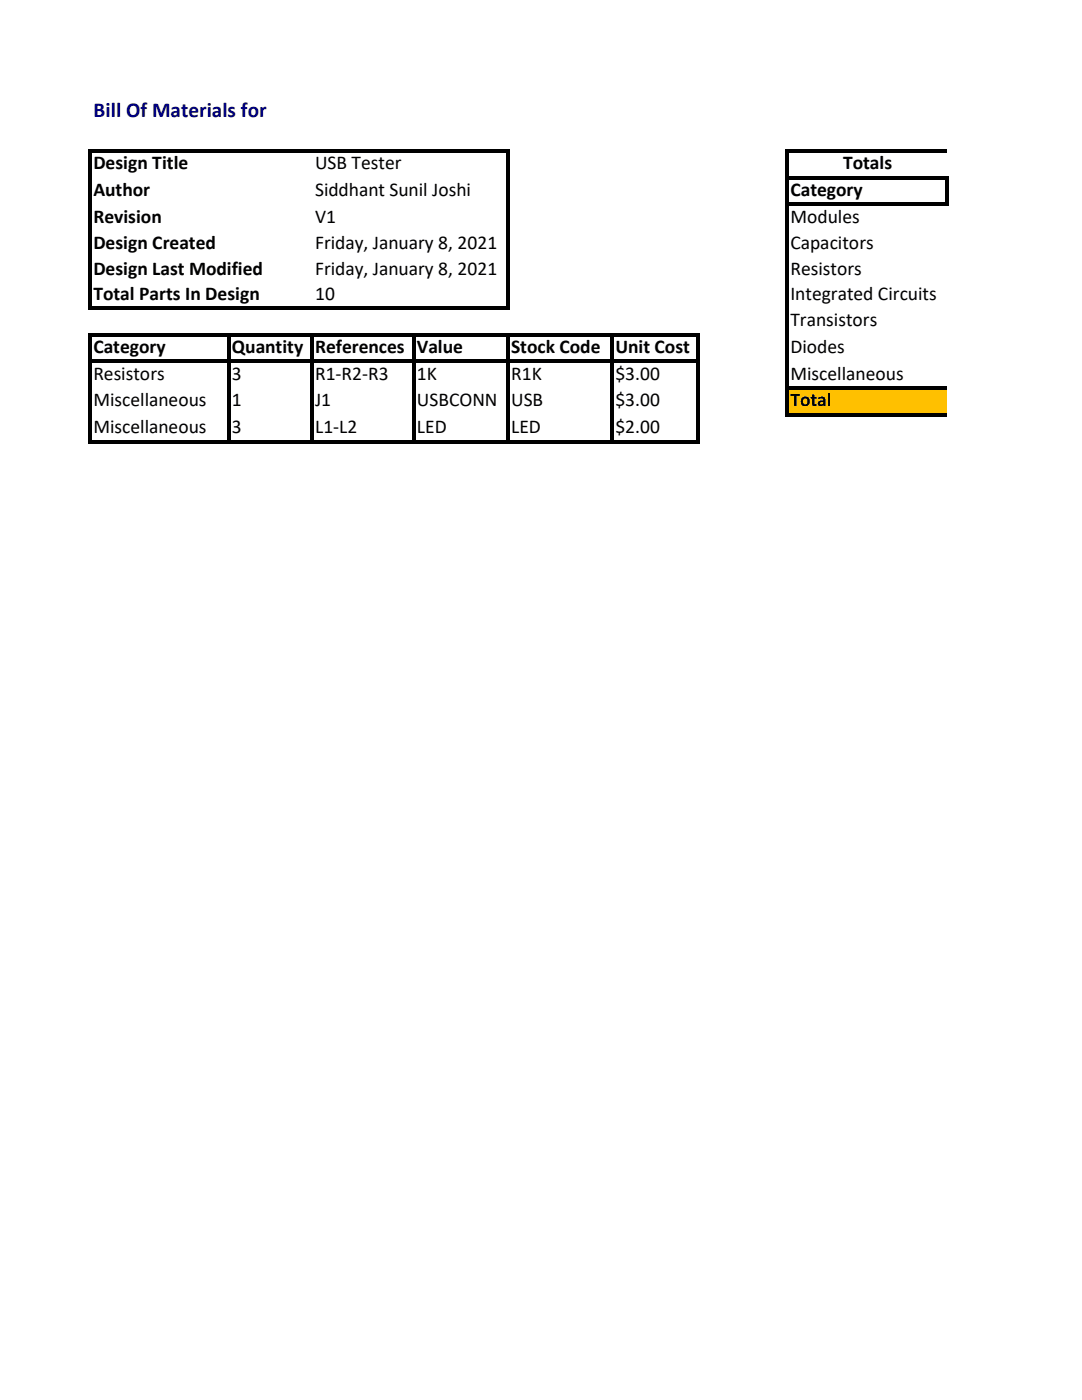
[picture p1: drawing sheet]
<svg xmlns="http://www.w3.org/2000/svg" width="216mm" height="279mm" viewBox="0 0 216 279" stroke-linecap="round" stroke-linejoin="round" font-family="sans-serif">
<defs><g id="words">
<text font-size="4.2" fill="#000080" x="18.7" y="23.4">Bill Of Materials for</text>
<g font-size="3.9">
<text x="18.6" y="33.7">Design Title</text>
<text x="62.9" y="33.7">USB Tester</text>
<text x="168.2" y="33.7">Totals</text>
<text x="18.6" y="39.1">Author</text>
<text x="62.9" y="39.1">Siddhant Sunil Joshi</text>
<text x="157.7" y="39.1">Category</text>
<text x="18.6" y="44.5">Revision</text>
<text x="62.9" y="44.5">V1</text>
<text x="157.7" y="44.5">Modules</text>
<text x="18.6" y="49.7">Design Created</text>
<text x="62.9" y="49.7">Friday, January 8, 2021</text>
<text x="157.7" y="49.7">Capacitors</text>
<text x="18.6" y="59.8">Total Parts In Design</text>
<text x="18.6" y="54.8">Design Last Modified</text>
<text x="62.9" y="54.8">Friday, January 8, 2021</text>
<text x="62.9" y="59.8">10</text>
<text x="157.7" y="54.8">Resistors</text>
<text x="157.7" y="59.8">Integrated Circuits</text>
<text x="157.7" y="65.1">Transistors</text>
<text x="18.6" y="70.4">Category</text>
<text x="46.3" y="70.4">Quantity</text>
<text x="62.9" y="70.4">References</text>
<text x="83.2" y="70.4">Value</text>
<text x="102" y="70.4">Stock Code</text>
<text x="122.8" y="70.4">Unit Cost</text>
<text x="157.7" y="70.4">Diodes</text>
<text x="18.6" y="75.8">Resistors</text>
<text x="46.3" y="75.8">3</text>
<text x="62.9" y="75.8">R1-R2-R3</text>
<text x="83.2" y="75.8">1K</text>
<text x="102" y="75.8">R1K</text>
<text x="122.8" y="75.8">$3.00</text>
<text x="157.7" y="75.8">Miscellaneous</text>
<text x="18.6" y="81.1">Miscellaneous</text>
<text x="46.3" y="81.1">1</text>
<text x="62.9" y="81.1">J1</text>
<text x="83.2" y="81.1">USBCONN</text>
<text x="102" y="81.1">USB</text>
<text x="122.8" y="81.1">$3.00</text>
<text x="157.7" y="81.1">Total</text>
<text x="18.6" y="86.5">Miscellaneous</text>
<text x="46.3" y="86.5">3</text>
<text x="62.9" y="86.5">L1-L2</text>
<text x="83.2" y="86.5">LED</text>
<text x="102" y="86.5">LED</text>
<text x="122.8" y="86.5">$2.00</text>
</g>
</g></defs>
<path d="M157 77.5h31.9v5.4h-31.9z" fill-rule="evenodd" fill="#ffc000"/>
<g fill="#000">
<path d="M18.3 29.8h83.4v.6h-83.4z" fill-rule="evenodd"/>
<path d="M157.4 29.8h31.5v.6h-31.5z" fill-rule="evenodd"/>
<path d="M157.4 35.1h31.8v.7h-31.8z" fill-rule="evenodd"/>
<path d="M157.4 40.4h31.8v.7h-31.8z" fill-rule="evenodd"/>
<path d="M188.5 35.8h.7v5.3h-.7z" fill-rule="evenodd"/>
<path d="M17.6 29.8h.7v32h-.7z" fill-rule="evenodd"/>
<path d="M18.3 61.1h83.4v.7h-83.4z" fill-rule="evenodd"/>
<path d="M18.3 66.5h121.4v.6h-121.4z" fill-rule="evenodd"/>
<path d="M18.3 71.8h121.4v.7h-121.4z" fill-rule="evenodd"/>
<path d="M101 30.4h.7v31.4h-.7z" fill-rule="evenodd"/>
<path d="M157.4 77.1h31.5v.7h-31.5z" fill-rule="evenodd"/>
<path d="M17.6 66.5h.7v22h-.7z" fill-rule="evenodd"/>
<path d="M18.3 87.8h121.4v.7h-121.4z" fill-rule="evenodd"/>
<path d="M45.3 67.1h.6v21.4h-.6z" fill-rule="evenodd"/>
<path d="M61.9 67.1h.6v21.4h-.6z" fill-rule="evenodd"/>
<path d="M82.2 67.1h.7v21.4h-.7z" fill-rule="evenodd"/>
<path d="M101 67.1h.7v21.4h-.7z" fill-rule="evenodd"/>
<path d="M121.8 67.1h.7v21.4h-.7z" fill-rule="evenodd"/>
<path d="M139 67.1h.7v21.4h-.7z" fill-rule="evenodd"/>
<path d="M156.7 29.8h.7v53.3h-.7z" fill-rule="evenodd"/>
<path d="M157.4 82.5h31.5v.6h-31.5z" fill-rule="evenodd"/>
</g>
<use href="#words"/>
</svg>
